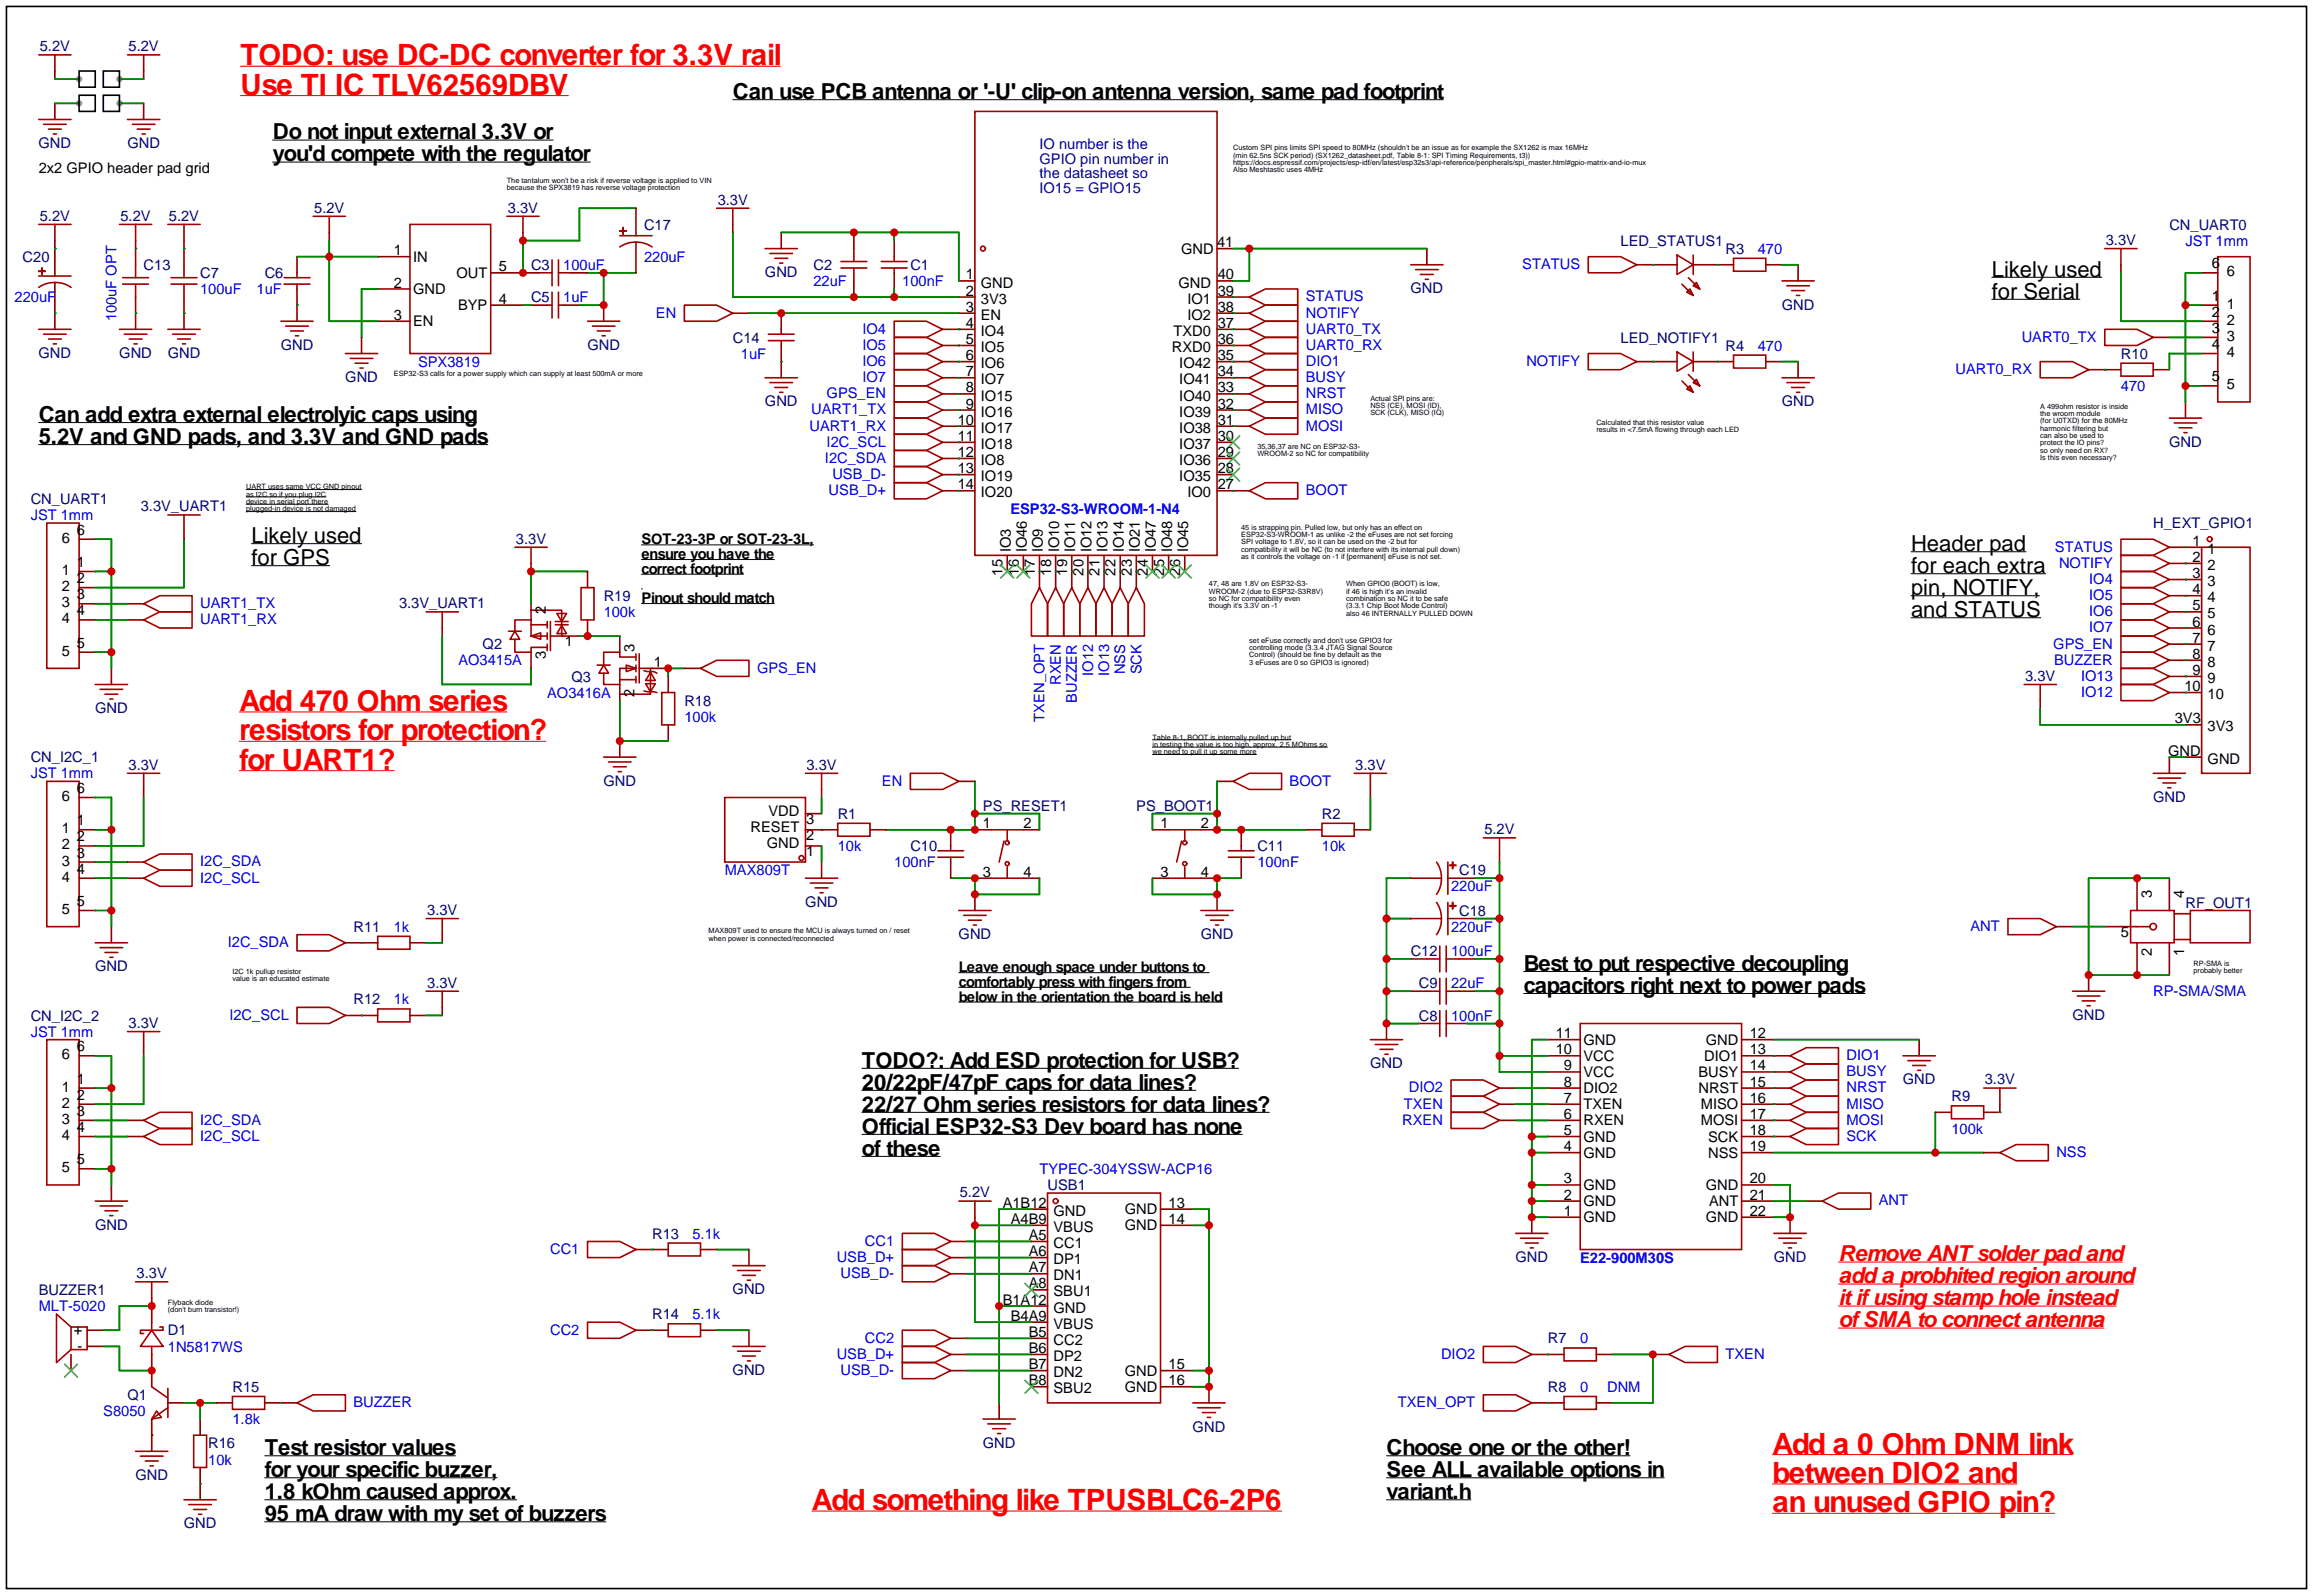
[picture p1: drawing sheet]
<svg xmlns="http://www.w3.org/2000/svg" width="364mm" height="251mm" viewBox="0 0 364 251" stroke-linecap="round" stroke-linejoin="round" font-family="sans-serif">
<defs><g id="words">
<g font-size="4.6" fill="#f00">
<text x="37.8" y="10.3">TODO: use DC-DC converter for 3.3V rail</text>
<text x="37.8" y="14.9">Use TI IC TLV62569DBV</text>
<text x="37.7" y="111.9">Add 470 Ohm series</text>
<text x="37.7" y="116.5">resistors for protection?</text>
<text x="37.7" y="121.1">for UART1?</text>
<text x="278.9" y="228.7">Add a 0 Ohm DNM link</text>
<text x="278.9" y="233.3">between DIO2 and</text>
<text x="127.8" y="237.6">Add something like TPUSBLC6-2P6</text>
<text x="278.9" y="237.9">an unused GPIO pin?</text>
</g>
<g font-size="3.5">
<text x="115.3" y="15.6">Can use PCB antenna or '-U' clip-on antenna version, same pad footprint</text>
<text x="42.9" y="21.9">Do not input external 3.3V or</text>
<text x="42.9" y="25.4">you'd compete with the regulator</text>
<text x="313.4" y="43.5">Likely used</text>
<text x="313.4" y="47">for Serial</text>
<text x="6.1" y="66.4">Can add extra external electrolyic caps using</text>
<text x="6.1" y="69.8">5.2V and GND pads, and 3.3V and GND pads</text>
<text x="39.6" y="85.4">Likely used</text>
<text x="39.6" y="88.9">for GPS</text>
<text x="300.7" y="86.7">Header pad</text>
<text x="300.7" y="90.1">for each extra</text>
<text x="300.7" y="93.6">pin, NOTIFY,</text>
<text x="300.7" y="97.1">and STATUS</text>
<text x="239.8" y="152.7">Best to put respective decoupling</text>
<text x="239.8" y="156.2">capacitors right next to power pads</text>
<text x="135.6" y="168">TODO?: Add ESD protection for USB?</text>
<text x="135.6" y="171.4">20/22pF/47pF caps for data lines?</text>
<text x="135.6" y="174.9">22/27 Ohm series resistors for data lines?</text>
<text x="135.6" y="178.4">Official ESP32-S3 Dev board has none</text>
<text x="135.6" y="181.8">of these</text>
<text x="41.7" y="228.9">Test resistor values</text>
<text x="41.7" y="232.4">for your specific buzzer,</text>
<text x="218.2" y="228.9">Choose one or the other!</text>
<text x="218.2" y="232.4">See ALL available options in</text>
<text x="41.7" y="235.9">1.8 kOhm caused approx.</text>
<text x="41.7" y="239.3">95 mA draw with my set of buzzers</text>
<text x="218.2" y="235.9">variant.h</text>
</g>
<g font-size="3.5" fill="#f00">
<text x="289.3" y="198.4">Remove ANT solder pad and</text>
<text x="289.3" y="201.9">add a probhited region around</text>
<text x="289.3" y="205.4">it if using stamp hole instead</text>
<text x="289.3" y="208.8">of SMA to connect antenna</text>
</g>
<g font-size="2.3" fill="#000080">
<text x="6.3" y="8.1">5.2V</text>
<text x="20.2" y="8.1">5.2V</text>
<text x="6.1" y="23.3">GND</text>
<text x="20" y="23.3">GND</text>
<text x="6.3" y="34.7">5.2V</text>
<text x="19" y="34.7">5.2V</text>
<text x="26.6" y="34.7">5.2V</text>
<text x="49.4" y="33.5">5.2V</text>
<text x="79.9" y="33.5">3.3V</text>
<text x="112.9" y="32.2">3.3V</text>
<text x="3.6" y="41.2">C20</text>
<text x="101.3" y="36.1">C17</text>
<text x="255" y="38.7">LED_STATUS1</text>
<text x="271.5" y="39.9">R3</text>
<text x="331.4" y="38.5">3.3V</text>
<text x="341.4" y="36.1">CN_UART0</text>
<text x="22.6" y="42.5">C13</text>
<text x="31.5" y="43.7">C7</text>
<text x="41.7" y="43.7">C6</text>
<text x="83.6" y="47.5">C5</text>
<text x="83.6" y="42.5">C3</text>
<text x="120.4" y="43.6">GND</text>
<text x="128" y="42.5">C2</text>
<text x="143.3" y="42.5">C1</text>
<text x="222" y="46.2">GND</text>
<text x="115.3" y="53.9">C14</text>
<text x="255" y="53.9">LED_NOTIFY1</text>
<text x="280.4" y="48.7">GND</text>
<text x="6.1" y="56.3">GND</text>
<text x="18.8" y="56.3">GND</text>
<text x="26.4" y="56.3">GND</text>
<text x="44.2" y="55">GND</text>
<text x="92.4" y="55">GND</text>
<text x="271.5" y="55.2">R4</text>
<text x="333.8" y="56.4">R10</text>
<text x="54.3" y="60.1">GND</text>
<text x="120.4" y="63.9">GND</text>
<text x="280.4" y="63.9">GND</text>
<text x="341.4" y="70.3">GND</text>
<text x="4.8" y="79.3">CN_UART1</text>
<text x="22.2" y="80.4">3.3V_UART1</text>
<text x="338.8" y="83.1">H_EXT_GPIO1</text>
<text x="81.2" y="85.5">3.3V</text>
<text x="62.8" y="95.7">3.3V_UART1</text>
<text x="95" y="94.5">R19</text>
<text x="75.9" y="102.2">Q2</text>
<text x="89.9" y="107.2">Q3</text>
<text x="318.7" y="107.1">3.3V</text>
<text x="15" y="112.2">GND</text>
<text x="107.7" y="111">R18</text>
<text x="4.8" y="119.9">CN_I2C_1</text>
<text x="20.2" y="121.1">3.3V</text>
<text x="95" y="123.6">GND</text>
<text x="126.9" y="121.1">3.3V</text>
<text x="213.3" y="121.1">3.3V</text>
<text x="131.8" y="128.8">R1</text>
<text x="154.7" y="127.6">PS_RESET1</text>
<text x="178.8" y="127.6">PS_BOOT1</text>
<text x="208" y="128.8">R2</text>
<text x="233.6" y="131.2">5.2V</text>
<text x="338.8" y="126.2">GND</text>
<text x="143.3" y="133.9">C10</text>
<text x="197.9" y="133.9">C11</text>
<text x="229.6" y="137.7">C19</text>
<text x="67.2" y="143.9">3.3V</text>
<text x="126.7" y="142.7">GND</text>
<text x="343.9" y="142.8">RF_OUT1</text>
<text x="55.6" y="146.6">R11</text>
<text x="150.9" y="147.8">GND</text>
<text x="189" y="147.8">GND</text>
<text x="229.6" y="144.1">C18</text>
<text x="15" y="152.8">GND</text>
<text x="67.2" y="155.4">3.3V</text>
<text x="222" y="150.4">C12</text>
<text x="223.3" y="155.5">C9</text>
<text x="4.8" y="160.6">CN_I2C_2</text>
<text x="20.2" y="161.7">3.3V</text>
<text x="55.6" y="158">R12</text>
<text x="223.3" y="160.6">C8</text>
<text x="326.1" y="160.5">GND</text>
<text x="215.6" y="168.1">GND</text>
<text x="299.4" y="170.6">GND</text>
<text x="307.1" y="173.3">R9</text>
<text x="312.3" y="170.6">3.3V</text>
<text x="151" y="188.4">5.2V</text>
<text x="164.8" y="187.2">USB1</text>
<text x="15" y="193.5">GND</text>
<text x="102.6" y="194.9">R13</text>
<text x="6.1" y="203.8">BUZZER1</text>
<text x="21.5" y="201.1">3.3V</text>
<text x="115.3" y="203.6">GND</text>
<text x="238.5" y="198.6">GND</text>
<text x="279.1" y="198.6">GND</text>
<text x="102.6" y="207.6">R14</text>
<text x="26.4" y="210.1">D1</text>
<text x="243.6" y="211.4">R7</text>
<text x="20.1" y="220.3">Q1</text>
<text x="36.6" y="219">R15</text>
<text x="115.3" y="216.3">GND</text>
<text x="243.6" y="219">R8</text>
<text x="32.8" y="227.9">R16</text>
<text x="154.7" y="227.8">GND</text>
<text x="187.7" y="225.2">GND</text>
<text x="21.3" y="232.8">GND</text>
<text x="28.9" y="240.5">GND</text>
</g>
<g font-size="2.3" fill="#009">
<text x="163.6" y="23.4">IO number is the</text>
<text x="163.6" y="25.7">GPIO pin number in</text>
<text x="163.6" y="28">the datasheet so</text>
<text x="163.6" y="30.3">IO15 = GPIO15</text>
</g>
<g font-size="2.3">
<text x="6.1" y="27.2">2x2 GPIO header pad grid</text>
<text x="62" y="40.2">1</text>
<text x="65" y="41.2">IN</text>
<text x="185.9" y="39.9">GND</text>
<text x="191.5" y="38.9">41</text>
<text x="62" y="45.2">2</text>
<text x="65" y="46.3">GND</text>
<text x="71.8" y="43.7">OUT</text>
<text x="78.5" y="47.8">4</text>
<text x="78.5" y="42.7">5</text>
<text x="152" y="46.5">2</text>
<text x="152" y="44">1</text>
<text x="154.4" y="47.8">3V3</text>
<text x="154.4" y="45.2">GND</text>
<text x="185.4" y="45.2">GND</text>
<text x="186.9" y="47.8">IO1</text>
<text x="191.6" y="44">40</text>
<text x="191.6" y="46.5">39</text>
<text x="348.1" y="47.3">1</text>
<text x="348.1" y="42.2">6</text>
<text x="350.4" y="43.5">6</text>
<text x="62" y="50.3">3</text>
<text x="65" y="51.3">EN</text>
<text x="72.1" y="48.8">BYP</text>
<text x="152" y="51.6">4</text>
<text x="152" y="49">3</text>
<text x="154.4" y="52.9">IO4</text>
<text x="154.4" y="50.3">EN</text>
<text x="184.7" y="52.9">TXD0</text>
<text x="186.9" y="50.3">IO2</text>
<text x="191.6" y="49">38</text>
<text x="191.6" y="51.6">37</text>
<text x="348.1" y="49.8">2</text>
<text x="348.1" y="52.4">3</text>
<text x="350.4" y="48.6">1</text>
<text x="350.4" y="51.1">2</text>
<text x="350.4" y="53.6">3</text>
<text x="152" y="59.2">7</text>
<text x="152" y="56.7">6</text>
<text x="152" y="54.1">5</text>
<text x="154.4" y="57.9">IO6</text>
<text x="154.4" y="55.4">IO5</text>
<text x="184.4" y="55.4">RXD0</text>
<text x="185.6" y="57.9">IO42</text>
<text x="191.6" y="54.1">36</text>
<text x="191.6" y="56.7">35</text>
<text x="191.6" y="59.2">34</text>
<text x="348.1" y="54.9">4</text>
<text x="348.1" y="60">5</text>
<text x="350.4" y="56.2">4</text>
<text x="152" y="64.3">9</text>
<text x="152" y="61.7">8</text>
<text x="154.4" y="65.6">IO16</text>
<text x="154.4" y="63">IO15</text>
<text x="154.4" y="60.5">IO7</text>
<text x="185.6" y="60.5">IO41</text>
<text x="185.6" y="63">IO40</text>
<text x="185.6" y="65.6">IO39</text>
<text x="191.6" y="61.7">33</text>
<text x="191.6" y="64.3">32</text>
<text x="350.4" y="61.3">5</text>
<text x="150.7" y="71.9">12</text>
<text x="150.7" y="69.4">11</text>
<text x="150.7" y="66.8">10</text>
<text x="154.4" y="70.6">IO18</text>
<text x="154.4" y="68.1">IO17</text>
<text x="185.6" y="68.1">IO38</text>
<text x="185.6" y="70.6">IO37</text>
<text x="191.6" y="66.8">31</text>
<text x="191.6" y="69.4">30</text>
<text x="191.6" y="71.9">29</text>
<text x="150.7" y="77">14</text>
<text x="150.7" y="74.4">13</text>
<text x="154.4" y="75.7">IO19</text>
<text x="154.4" y="73.2">IO8</text>
<text x="185.6" y="73.2">IO36</text>
<text x="185.6" y="75.7">IO35</text>
<text x="191.6" y="74.4">28</text>
<text x="191.6" y="77">27</text>
<text x="154.4" y="78.3">IO20</text>
<text x="186.9" y="78.3">IO0</text>
<text x="9.7" y="85.4">6</text>
<text x="12.1" y="89.2">1</text>
<text x="12.1" y="84.1">6</text>
<text x="100.9" y="85.6">SOT-23-3P or SOT-23-3L,</text>
<text x="100.9" y="88">ensure you have the</text>
<text x="159" y="86.9" transform="rotate(-90 159 86.9)">IO3</text>
<text x="161.6" y="86.9" transform="rotate(-90 161.6 86.9)">IO46</text>
<text x="164.1" y="86.9" transform="rotate(-90 164.1 86.9)">IO9</text>
<text x="166.7" y="86.9" transform="rotate(-90 166.7 86.9)">IO10</text>
<text x="169.2" y="86.9" transform="rotate(-90 169.2 86.9)">IO11</text>
<text x="171.7" y="86.9" transform="rotate(-90 171.7 86.9)">IO12</text>
<text x="174.3" y="86.9" transform="rotate(-90 174.3 86.9)">IO13</text>
<text x="176.8" y="86.9" transform="rotate(-90 176.8 86.9)">IO14</text>
<text x="179.4" y="86.9" transform="rotate(-90 179.4 86.9)">IO21</text>
<text x="181.9" y="86.9" transform="rotate(-90 181.9 86.9)">IO47</text>
<text x="184.4" y="86.9" transform="rotate(-90 184.4 86.9)">IO48</text>
<text x="187" y="86.9" transform="rotate(-90 187 86.9)">IO45</text>
<text x="345" y="85.9">1</text>
<text x="345" y="88.4">2</text>
<text x="347.4" y="87.1">1</text>
<text x="347.4" y="89.7">2</text>
<text x="9.7" y="90.5">1</text>
<text x="9.7" y="93">2</text>
<text x="9.7" y="95.5">3</text>
<text x="12.1" y="91.7">2</text>
<text x="12.1" y="94.3">3</text>
<text x="100.9" y="90.3">correct footprint</text>
<text x="100.9" y="94.9">Pinout should match</text>
<text x="157.8" y="90.6" transform="rotate(-90 157.8 90.6)">15</text>
<text x="160.3" y="90.6" transform="rotate(-90 160.3 90.6)">16</text>
<text x="162.9" y="90.6" transform="rotate(-90 162.9 90.6)">17</text>
<text x="165.4" y="90.6" transform="rotate(-90 165.4 90.6)">18</text>
<text x="167.9" y="90.6" transform="rotate(-90 167.9 90.6)">19</text>
<text x="170.5" y="90.6" transform="rotate(-90 170.5 90.6)">20</text>
<text x="173" y="90.6" transform="rotate(-90 173 90.6)">21</text>
<text x="175.6" y="90.6" transform="rotate(-90 175.6 90.6)">22</text>
<text x="178.1" y="90.6" transform="rotate(-90 178.1 90.6)">23</text>
<text x="180.6" y="90.6" transform="rotate(-90 180.6 90.6)">24</text>
<text x="183.2" y="90.6" transform="rotate(-90 183.2 90.6)">25</text>
<text x="185.7" y="90.6" transform="rotate(-90 185.7 90.6)">26</text>
<text x="345" y="91">3</text>
<text x="345" y="93.5">4</text>
<text x="347.4" y="92.2">3</text>
<text x="347.4" y="94.8">4</text>
<text x="9.7" y="98.1">4</text>
<text x="12.1" y="96.8">4</text>
<text x="12.1" y="101.9">5</text>
<text x="85.9" y="96.6" transform="rotate(-90 85.9 96.6)">2</text>
<text x="88.9" y="101.7">1</text>
<text x="345" y="98.6">6</text>
<text x="345" y="101.1">7</text>
<text x="345" y="96">5</text>
<text x="347.4" y="99.8">6</text>
<text x="347.4" y="97.3">5</text>
<text x="9.7" y="103.2">5</text>
<text x="85.9" y="103.7" transform="rotate(-90 85.9 103.7)">3</text>
<text x="99.9" y="102.6" transform="rotate(-90 99.9 102.6)">3</text>
<text x="102.9" y="104.9">1</text>
<text x="345" y="103.7">8</text>
<text x="345" y="106.2">9</text>
<text x="347.4" y="102.4">7</text>
<text x="347.4" y="104.9">8</text>
<text x="347.4" y="107.5">9</text>
<text x="99.9" y="109.7" transform="rotate(-90 99.9 109.7)">2</text>
<text x="342.2" y="113.8">3V3</text>
<text x="343.8" y="108.7">10</text>
<text x="347.4" y="110">10</text>
<text x="341.2" y="118.9">GND</text>
<text x="347.4" y="115.1">3V3</text>
<text x="12.1" y="124.8">6</text>
<text x="347.4" y="120.2">GND</text>
<text x="9.7" y="131.1">1</text>
<text x="9.7" y="126">6</text>
<text x="12.1" y="129.8">1</text>
<text x="118.1" y="130.9">RESET</text>
<text x="120.9" y="128.4">VDD</text>
<text x="126.9" y="129.6">3</text>
<text x="154.7" y="130.3">1</text>
<text x="161" y="130.3">2</text>
<text x="182.6" y="130.3">1</text>
<text x="189" y="130.3">2</text>
<text x="9.7" y="133.6">2</text>
<text x="9.7" y="136.2">3</text>
<text x="12.1" y="132.4">2</text>
<text x="12.1" y="134.9">3</text>
<text x="12.1" y="137.5">4</text>
<text x="120.7" y="133.4">GND</text>
<text x="126.9" y="134.7">1</text>
<text x="126.9" y="132.2">2</text>
<text x="154.7" y="137.9">3</text>
<text x="161" y="137.9">4</text>
<text x="182.6" y="137.9">3</text>
<text x="189" y="137.9">4</text>
<text x="9.7" y="138.7">4</text>
<text x="9.7" y="143.8">5</text>
<text x="12.1" y="142.5">5</text>
<text x="338.6" y="141.3" transform="rotate(-90 338.6 141.3)">3</text>
<text x="343.7" y="141.3" transform="rotate(-90 343.7 141.3)">4</text>
<text x="333.7" y="147.4">5</text>
<text x="150.9" y="153">Leave enough space under buttons to</text>
<text x="150.9" y="155.3">comfortably press with fingers from</text>
<text x="338.6" y="150.4" transform="rotate(-90 338.6 150.4)">2</text>
<text x="343.7" y="150.4" transform="rotate(-90 343.7 150.4)">1</text>
<text x="150.9" y="157.6">below in the orientation the board is held</text>
<text x="9.7" y="166.7">6</text>
<text x="12.1" y="165.4">6</text>
<text x="244.8" y="165.9">10</text>
<text x="244.8" y="163.3">11</text>
<text x="249.2" y="166.9">VCC</text>
<text x="249.2" y="164.4">GND</text>
<text x="268.2" y="166.9">DIO1</text>
<text x="268.4" y="164.4">GND</text>
<text x="275.3" y="163.3">12</text>
<text x="275.3" y="165.9">13</text>
<text x="9.7" y="171.7">1</text>
<text x="12.1" y="170.5">1</text>
<text x="12.1" y="173">2</text>
<text x="246.1" y="173.5">7</text>
<text x="246.1" y="171">8</text>
<text x="246.1" y="168.4">9</text>
<text x="249.2" y="172">DIO2</text>
<text x="249.2" y="169.4">VCC</text>
<text x="267.3" y="169.4">BUSY</text>
<text x="267.3" y="172">NRST</text>
<text x="275.3" y="168.4">14</text>
<text x="275.3" y="171">15</text>
<text x="275.3" y="173.5">16</text>
<text x="9.7" y="174.3">2</text>
<text x="9.7" y="176.8">3</text>
<text x="9.7" y="179.4">4</text>
<text x="12.1" y="175.6">3</text>
<text x="12.1" y="178.1">4</text>
<text x="246.1" y="178.6">5</text>
<text x="246.1" y="176">6</text>
<text x="249.2" y="179.6">GND</text>
<text x="249.2" y="177.1">RXEN</text>
<text x="249.2" y="174.5">TXEN</text>
<text x="267.7" y="174.5">MISO</text>
<text x="267.7" y="177.1">MOSI</text>
<text x="268.8" y="179.6">SCK</text>
<text x="275.3" y="176">17</text>
<text x="275.3" y="178.6">18</text>
<text x="9.7" y="184.4">5</text>
<text x="12.1" y="183.2">5</text>
<text x="246.1" y="181.1">4</text>
<text x="249.2" y="182.1">GND</text>
<text x="268.8" y="182.1">NSS</text>
<text x="275.3" y="181.1">19</text>
<text x="157.8" y="190">A1B12</text>
<text x="165.8" y="191.3">GND</text>
<text x="177" y="191">GND</text>
<text x="183.9" y="190">13</text>
<text x="246.1" y="191.3">1</text>
<text x="246.1" y="188.7">2</text>
<text x="246.1" y="186.2">3</text>
<text x="249.2" y="189.8">GND</text>
<text x="249.2" y="187.2">GND</text>
<text x="268.4" y="187.2">GND</text>
<text x="268.9" y="189.8">ANT</text>
<text x="275.3" y="186.2">20</text>
<text x="275.3" y="188.7">21</text>
<text x="275.3" y="191.3">22</text>
<text x="159.1" y="192.6">A4B9</text>
<text x="161.9" y="197.6">A6</text>
<text x="161.9" y="195.1">A5</text>
<text x="165.8" y="196.4">CC1</text>
<text x="165.8" y="193.8">VBUS</text>
<text x="177" y="193.6">GND</text>
<text x="183.9" y="192.6">14</text>
<text x="249.2" y="192.3">GND</text>
<text x="268.4" y="192.3">GND</text>
<text x="161.9" y="202.7">A8</text>
<text x="161.9" y="200.2">A7</text>
<text x="165.8" y="204">SBU1</text>
<text x="165.8" y="201.4">DN1</text>
<text x="165.8" y="198.9">DP1</text>
<text x="157.8" y="205.3">B1A12</text>
<text x="159.1" y="207.8">B4A9</text>
<text x="165.8" y="209.1">VBUS</text>
<text x="165.8" y="206.5">GND</text>
<text x="11.6" y="210.1">+</text>
<text x="12.2" y="212.6">-</text>
<text x="161.9" y="215.4">B7</text>
<text x="161.9" y="212.9">B6</text>
<text x="161.9" y="210.3">B5</text>
<text x="165.8" y="214.1">DP2</text>
<text x="165.8" y="211.6">CC2</text>
<text x="183.9" y="215.4">15</text>
<text x="161.9" y="218">B8</text>
<text x="165.8" y="219.2">SBU2</text>
<text x="165.8" y="216.7">DN2</text>
<text x="177" y="219">GND</text>
<text x="177" y="216.4">GND</text>
<text x="183.9" y="218">16</text>
</g>
<g font-size="2.3" fill="#00f">
<text x="101.3" y="41.2">220uF</text>
<text x="276.6" y="39.9">470</text>
<text x="343.9" y="38.7">JST 1mm</text>
<text x="2.3" y="47.5">220uF</text>
<text x="31.5" y="46.3">100uF</text>
<text x="40.4" y="46.3">1uF</text>
<text x="88.6" y="47.5">1uF</text>
<text x="88.6" y="42.5">100uF</text>
<text x="128" y="45">22uF</text>
<text x="142" y="45">100nF</text>
<text x="205.5" y="47.4">STATUS</text>
<text x="239.6" y="42.3">STATUS</text>
<text x="18.3" y="50.5" transform="rotate(-90 18.3 50.5)">100uF OPT</text>
<text x="103.2" y="50">EN</text>
<text x="135.7" y="52.5">IO4</text>
<text x="205.5" y="52.5">UART0_TX</text>
<text x="205.5" y="50">NOTIFY</text>
<text x="318.1" y="53.8">UART0_TX</text>
<text x="65.8" y="57.7">SPX3819</text>
<text x="116.6" y="56.4">1uF</text>
<text x="135.7" y="55">IO5</text>
<text x="135.7" y="57.6">IO6</text>
<text x="205.5" y="57.6">DIO1</text>
<text x="205.5" y="55">UART0_RX</text>
<text x="240.2" y="57.6">NOTIFY</text>
<text x="276.6" y="55.2">470</text>
<text x="307.7" y="58.9">UART0_RX</text>
<text x="127.6" y="65.2">UART1_TX</text>
<text x="130.1" y="62.7">GPS_EN</text>
<text x="135.7" y="60.1">IO7</text>
<text x="205.5" y="62.7">NRST</text>
<text x="205.5" y="65.2">MISO</text>
<text x="205.5" y="60.1">BUSY</text>
<text x="333.8" y="61.5">470</text>
<text x="127.4" y="67.7">UART1_RX</text>
<text x="130.1" y="70.3">I2C_SCL</text>
<text x="205.5" y="67.7">MOSI</text>
<text x="129.8" y="72.8">I2C_SDA</text>
<text x="130.4" y="77.9">USB_D+</text>
<text x="131" y="75.4">USB_D-</text>
<text x="205.5" y="77.9">BOOT</text>
<text x="4.8" y="81.8">JST 1mm</text>
<text x="159" y="80.8">ESP32-S3-WROOM-1-N4</text>
<text x="323.4" y="86.8">STATUS</text>
<text x="324" y="89.3">NOTIFY</text>
<text x="31.5" y="95.7">UART1_TX</text>
<text x="328.8" y="91.9">IO4</text>
<text x="328.8" y="94.4">IO5</text>
<text x="31.5" y="98.2">UART1_RX</text>
<text x="95" y="97.1">100k</text>
<text x="328.8" y="97">IO6</text>
<text x="328.8" y="99.5">IO7</text>
<text x="72.1" y="104.7">AO3415A</text>
<text x="119.1" y="105.8">GPS_EN</text>
<text x="166.9" y="107.8" transform="rotate(-90 166.9 107.8)">RXEN</text>
<text x="172" y="106.4" transform="rotate(-90 172 106.4)">IO12</text>
<text x="174.5" y="106.4" transform="rotate(-90 174.5 106.4)">IO13</text>
<text x="177.1" y="106.1" transform="rotate(-90 177.1 106.1)">NSS</text>
<text x="179.6" y="106.1" transform="rotate(-90 179.6 106.1)">SCK</text>
<text x="323.1" y="102">GPS_EN</text>
<text x="323.3" y="104.6">BUZZER</text>
<text x="327.5" y="107.1">IO13</text>
<text x="86.1" y="109.8">AO3416A</text>
<text x="107.7" y="113.6">100k</text>
<text x="164.4" y="113.5" transform="rotate(-90 164.4 113.5)">TXEN_OPT</text>
<text x="169.5" y="110.6" transform="rotate(-90 169.5 110.6)">BUZZER</text>
<text x="327.5" y="109.7">IO12</text>
<text x="4.8" y="122.5">JST 1mm</text>
<text x="138.8" y="123.6">EN</text>
<text x="202.9" y="123.6">BOOT</text>
<text x="31.5" y="136.3">I2C_SDA</text>
<text x="114" y="137.7">MAX809T</text>
<text x="131.8" y="133.9">10k</text>
<text x="140.7" y="136.4">100nF</text>
<text x="197.9" y="136.4">100nF</text>
<text x="208" y="133.9">10k</text>
<text x="31.5" y="138.9">I2C_SCL</text>
<text x="228.3" y="140.3">220uF</text>
<text x="35.8" y="149">I2C_SDA</text>
<text x="62" y="146.6">1k</text>
<text x="228.3" y="146.6">220uF</text>
<text x="310.1" y="146.5">ANT</text>
<text x="228.3" y="155.5">22uF</text>
<text x="228.3" y="150.4">100uF</text>
<text x="36.1" y="160.5">I2C_SCL</text>
<text x="62" y="158">1k</text>
<text x="228.3" y="160.6">100nF</text>
<text x="338.8" y="156.8">RP-SMA/SMA</text>
<text x="4.8" y="163.1">JST 1mm</text>
<text x="290.6" y="166.8">DIO1</text>
<text x="221.7" y="171.9">DIO2</text>
<text x="290.6" y="171.9">NRST</text>
<text x="290.6" y="169.3">BUSY</text>
<text x="31.5" y="177">I2C_SDA</text>
<text x="31.5" y="179.5">I2C_SCL</text>
<text x="220.7" y="177">RXEN</text>
<text x="220.9" y="174.4">TXEN</text>
<text x="290.6" y="179.5">SCK</text>
<text x="290.6" y="177">MOSI</text>
<text x="290.6" y="174.4">MISO</text>
<text x="307.1" y="178.4">100k</text>
<text x="163.6" y="184.7">TYPEC-304YSSW-ACP16</text>
<text x="323.6" y="182">NSS</text>
<text x="295.7" y="189.7">ANT</text>
<text x="86.6" y="197.3">CC1</text>
<text x="109" y="194.9">5.1k</text>
<text x="136.1" y="196">CC1</text>
<text x="131.7" y="198.6">USB_D+</text>
<text x="132.2" y="201.1">USB_D-</text>
<text x="248.7" y="198.7">E22-900M30S</text>
<text x="6.1" y="206.3">MLT-5020</text>
<text x="86.6" y="210">CC2</text>
<text x="109" y="207.6">5.1k</text>
<text x="26.4" y="212.6">1N5817WS</text>
<text x="131.7" y="213.8">USB_D+</text>
<text x="136.1" y="211.3">CC2</text>
<text x="226.8" y="213.8">DIO2</text>
<text x="248.7" y="211.4">0</text>
<text x="271.5" y="213.8">TXEN</text>
<text x="55.6" y="221.4">BUZZER</text>
<text x="132.2" y="216.3">USB_D-</text>
<text x="220" y="221.4">TXEN_OPT</text>
<text x="248.7" y="219">0</text>
<text x="252.9" y="219">DNM</text>
<text x="16.3" y="222.8">S8050</text>
<text x="36.6" y="224.1">1.8k</text>
<text x="32.8" y="230.4">10k</text>
</g>
<g font-size="1.2">
<text x="194.1" y="23.6">Custom SPI pins limits SPI speed to 80MHz (shouldn't be an issue as for example the SX1262 is max 16MHz</text>
<text x="79.8" y="28.7">The tantalum won't be a risk if reverse voltage is applied to VIN</text>
<text x="79.8" y="29.9">because the SPX3819 has reverse voltage protection</text>
<text x="194.1" y="24.8">(min 62.5ns SCK period) (SX1262_datasheet.pdf, Table 8-1: SPI Timing Requirements, t3))</text>
<text x="194.1" y="26">https://docs.espressif.com/projects/esp-idf/en/latest/esp32s3/api-reference/peripherals/spi_master.html#gpio-matrix-and-io-mux</text>
<text x="194.1" y="27.1">Also Meshtastic uses 4MHz</text>
<text x="62" y="59.2">ESP32-S3 calls for a power supply which can supply at least 500mA or more</text>
<text x="215.6" y="63">Actual SPI pins are:</text>
<text x="215.6" y="64.2">NSS (CE), MOSI (ID),</text>
<text x="215.6" y="65.3">SCK (CLK), MISO (IQ)</text>
<text x="321.1" y="64.3">A 499ohm resistor is inside</text>
<text x="321.1" y="65.4">the wroom module</text>
<text x="197.9" y="70.6">35,36,37 are NC on ESP32-S3-</text>
<text x="197.9" y="71.8">WROOM-2 so NC for compatibility</text>
<text x="251.2" y="66.8">Calculated that this resistor value</text>
<text x="251.2" y="68">results in &lt;7.5mA flowing through each LED</text>
<text x="321.1" y="66.6">(for U0TXD) for the 80MHz</text>
<text x="321.1" y="67.7">harmonic filtering but</text>
<text x="321.1" y="68.9">can also be used to</text>
<text x="321.1" y="70.1">protect the IO pins?</text>
<text x="321.1" y="71.2">so only need on RX?</text>
<text x="38.7" y="77">UART uses same VCC GND pinout</text>
<text x="321.1" y="72.4">Is this even necessary?</text>
<text x="38.7" y="78.1">as I2C so if you plug I2C</text>
<text x="38.7" y="79.3">device in serial port there</text>
<text x="38.7" y="80.4">plugged-in device is not damaged</text>
<text x="195.3" y="83.3">45 is strapping pin. Pulled low, but only has an effect on</text>
<text x="195.3" y="84.5">ESP32-S3-WROOM-1 as unlike -2 the eFuses are not set forcing</text>
<text x="195.3" y="85.6">SPI voltage to 1.8V, so it can be used on the -2 but for</text>
<text x="195.3" y="86.8">compatibility it will be NC (to not interfere with its internal pull down)</text>
<text x="195.3" y="88">as it controls the voltage on -1 if [permanent] eFuse is not set.</text>
<text x="190.2" y="92.2">47, 48 are 1.8V on ESP32-S3-</text>
<text x="190.2" y="93.4">WROOM-2 (due to ESP32-S3R8V)</text>
<text x="190.2" y="94.5">so NC for compatibility even</text>
<text x="190.2" y="95.7">though it's 3.3V on -1</text>
<text x="211.8" y="92.2">When GPIO0 (BOOT) is low,</text>
<text x="211.8" y="93.4">if 46 is high it's an invalid</text>
<text x="211.8" y="94.5">combination so NC it to be safe</text>
<text x="211.8" y="95.7">(3.3.1 Chip Boot Mode Control)</text>
<text x="196.6" y="101.1">set eFuse correctly and don't use GPIO3 for</text>
<text x="211.8" y="96.8">also 46 INTERNALLY PULLED DOWN</text>
<text x="196.6" y="102.3">controlling mode (3.3.4 JTAG Signal Source</text>
<text x="196.6" y="103.4">Control) (should be fine by default as the</text>
<text x="196.6" y="104.6">3 eFuses are 0 so GPIO3 is ignored)</text>
<text x="181.4" y="116.4">Table 8-1, BOOT is internally pulled up but</text>
<text x="181.4" y="117.5">in testing the value is too high, approx. 2.5 MOhms so</text>
<text x="181.4" y="118.7">we need to pull it up some more</text>
<text x="111.5" y="146.8">MAX809T used to ensure the MCU is always turned on / reset</text>
<text x="111.5" y="148">when power is connected/reconnected</text>
<text x="36.6" y="153.2">I2C 1k pullup resistor</text>
<text x="36.6" y="154.3">value is an educated estimate</text>
<text x="345.2" y="151.9">RP-SMA is</text>
<text x="345.2" y="153.1">probably better</text>
<text x="26.4" y="205.3">Flyback diode</text>
<text x="26.4" y="206.4">(don't burn transistor!)</text>
</g>
</g></defs>
<g fill="#999">
<circle cx="12.4" cy="16.3" r=".51"/>
<circle cx="12.4" cy="12.4" r=".51"/>
<circle cx="18.8" cy="12.4" r=".51"/>
<circle cx="18.8" cy="16.3" r=".51"/>
</g>
<g fill="none" stroke="#a10000" stroke-width=".25">
<path d="M6.1 18.8h5.1M6.1 8.6h5.1M6.9 19.6h3.5M8.6 8.6v2.6M20.1 18.8h5M20.1 8.6h5M20.8 19.6h3.6M22.6 8.6v2.6M153.4 17.5h38.1v69.9h-38.1zM6.1 35.3h5.1M7.6 20.3h2.1M8.4 21.1h.5"/>
<path d="M8.6 35.3v2.5M18.8 35.3h5.1M21.3 35.3v2.5M21.6 20.3h2M22.4 21.1h.5M26.4 35.3h5.1M29 35.3v2.5M49.3 34h5.1M51.8 34v2.6M64.5 35.3h12.7v20.3h-12.7zM79.8 34h5M82.3 34v2.6"/>
<path d="M97.5 36.3h1.1zM97.5 38.9a4.6 4.6 0 0 1 5.1 0M97.5 37.1h5.1M98 35.8l.1 1zM112.8 32.8h5.1M115.3 32.8v2.5M120.4 39.1h5.1M121.2 39.9h3.5M134.4 39.1v2M331.2 39.1h5.1M333.8 39.1v2.6M6.1 42.7h1z"/>
<path d="M6.1 45.2a4.6 4.6 0 0 1 5.1 0M6.1 51.8h5.1M6.1 43.4h5.1M6.6 42.2v1zM6.9 52.6h3.5M7.6 53.3h2.1M8.4 54.1h.5M18.8 51.8h5.1M19.3 43.7h4.1M19.3 44.7h4.1M19.6 52.6h3.5M20.3 53.3h2.1"/>
<path d="M21.1 54.1h.5M21.3 41.7v2M21.3 44.7v2M26.4 51.8h5.1M26.9 43.7h4.1M26.9 44.7h4.1M27.2 52.6h3.5M27.9 53.3h2.1M28.7 54.1h.5M29 41.7v2M29 44.7v2M44.2 50.5h5.1"/>
<path d="M44.7 43.7h4.1M44.7 44.7h4.1M45 51.3h3.5M45.7 52.1h2.1M46.5 52.8h.5M46.7 42.9v.8M46.7 44.7v.8M54.4 55.6h5M55.1 56.4h3.6M55.9 57.2h2M56.6 57.9h.5M84.8 42.9h2.1"/>
<path d="M86.1 48h.8M86.9 40.9v4.1M86.9 46v4M87.9 40.9v4.1M87.9 46v4M87.9 48h.7M87.9 42.9h2M92.5 50.5h5M93.2 51.3h3.6M94 52.1h2M94.7 52.8h.5M107.7 48h5.1l2.5 1.3-2.5 1.2h-5.1z"/>
<path d="M120.4 59.4h5.1M120.9 53.6h4.1M120.9 52.6h4.1M121.9 40.6h2.1M122.7 41.4h.5M122.9 51.8v.8M122.9 53.6v.8M132.3 42.2h4.1M132.3 41.1h4.1M134.4 42.2v2M138.7 42.2h4M138.7 41.1h4"/>
<path d="M140.7 53.1h5.1l2.5 1.3-2.5 1.2h-5.1zM140.7 55.6h5.1l2.5 1.3-2.5 1.3h-5.1zM140.7 58.2h5.1l2.5 1.2-2.5 1.3h-5.1zM140.7 50.5h5.1l2.5 1.3-2.5 1.3h-5.1zM140.7 40.4v.7M140.7 42.2v.7M196.6 59.4l2.5-1.2h5.1v2.5h-5.1zM196.6 56.9l2.5-1.3h5.1v2.6h-5.1zM196.6 54.4l2.5-1.3h5.1v2.5h-5.1zM196.6 51.8l2.5-1.3h5.1v2.6h-5.1zM196.6 46.7l2.5-1.2h5.1v2.5h-5.1zM196.6 49.3l2.5-1.3h5.1v2.5h-5.1z"/>
<path d="M222 41.7h5.1M222.8 42.4h3.5M223.5 43.2h2.1M224.3 43.9h.5M249.9 40.4h5.1l2.6 1.3-2.6 1.2h-5.1zM249.9 55.6h5.1l2.6 1.3-2.6 1.3h-5.1zM263.9 40.1l2.5 1.6-2.5 1.5zM263.9 55.4l2.5 1.5-2.5 1.5zM264.7 44.7l1.7 1.8M264.7 59.9l1.7 1.8M265.4 46l.5-.5 .5 1zM265.7 43.7l1.8 1.8"/>
<path d="M265.7 58.9l1.8 1.8M266.4 40.1v3.1M266.4 55.4v3M267 44.4l.5 1.1-1.1-.5zM267 59.7l.5 1-1.1-.5zM272.8 40.6h5.1v2.1h-5.1zM272.8 55.9h5.1v2h-5.1zM280.4 59.4h5.1M280.4 44.2h5.1M281.2 45h3.5M281.9 45.7h2.1M282.7 46.5h.5"/>
<path d="M321.1 56.9h5l2.6 1.3-2.6 1.2h-5zM331.2 51.8h5.1l2.5 1.3-2.5 1.3h-5.1zM333.8 57.2h5v2h-5zM349 40.4h5.1v22.8h-5.1zM121.2 60.2h3.5M121.9 61h2.1M122.7 61.7h.5M140.7 68.3h5.1l2.5 1.3-2.5 1.3h-5.1zM140.7 70.9h5.1l2.5 1.2-2.5 1.3h-5.1zM140.7 73.4h5.1l2.5 1.3-2.5 1.2h-5.1zM140.7 75.9h5.1l2.5 1.3-2.5 1.3h-5.1zM140.7 63.2h5.1l2.5 1.3-2.5 1.3h-5.1z"/>
<path d="M140.7 65.8h5.1l2.5 1.3-2.5 1.2h-5.1zM140.7 60.7h5.1l2.5 1.3-2.5 1.2h-5.1zM196.6 77.2l2.5-1.3h5.1v2.6h-5.1zM196.6 67.1l2.5-1.3h5.1v2.5h-5.1zM196.6 62l2.5-1.3h5.1v2.5h-5.1zM196.6 64.5l2.5-1.3h5.1v2.6h-5.1zM265.4 61.2l.5-.5 .5 1zM281.2 60.2h3.5M281.9 61h2.1M282.7 61.7h.5M341.4 65.8h5.1M342.1 66.5h3.6"/>
<path d="M342.9 67.3h2M343.7 68.1h.5M7.4 82.3h5v22.9h-5zM22.6 95l2.5-1.3h5.1v2.6h-5.1zM22.6 97.5l2.5-1.2h5.1v2.5h-5.1zM26.4 81h5.1M29 81v2.6M67.1 96.3h5M69.6 96.3v2.5M80 99.3h2M81 99.3l.8 1.3h-1.5zM81 99.3v-1.8h2.6v2.6h2.5"/>
<path d="M81 86.1h5.1M83.6 96h4.8v4.1M83.6 86.1v2.5M83.6 98.3h2.5M86.1 97.8v1M86.1 99.6v1M86.6 97.8v4.6M87.4 98.3h2M87.4 97.8h2M87.6 96.5h1.6l-.8 1.3zM88.4 98.4l.8 1.3h-1.6zM91.4 92.5h2.1v5h-2.1z"/>
<path d="M163.6 92.5l1.2 2.5v5.1h-2.5v-5.1zM166.1 92.5l1.3 2.5v5.1h-2.6v-5.1zM168.7 92.5l1.2 2.5v5.1h-2.5v-5.1zM171.2 92.5l1.3 2.5v5.1h-2.6v-5.1zM173.7 92.5l1.3 2.5v5.1h-2.5v-5.1zM176.3 92.5l1.2 2.5v5.1h-2.5v-5.1zM178.8 92.5l1.3 2.5v5.1h-2.6v-5.1zM333.8 89.9h5l2.6 1.3-2.6 1.3h-5zM333.8 92.5h5l2.6 1.2-2.6 1.3h-5zM333.8 95h5l2.6 1.3-2.6 1.2h-5zM333.8 97.5h5l2.6 1.3-2.6 1.3h-5zM333.8 84.8h5l2.6 1.3-2.6 1.3h-5z"/>
<path d="M333.8 87.4h5l2.6 1.2-2.6 1.3h-5zM346.5 86.1h7.6v35.6h-7.6zM15 107.7h5.1M15.7 108.5h3.6M16.5 109.2h2M17.3 110h.5M81 100.6v2h2.6v-.7h2.5M83.6 100.1l1.5-.5v1zM86.1 101.3v1.1M86.6 100.1h2M94 104.6h2M95 104.6l.8 1.3h-1.6z"/>
<path d="M95 119.1h5.1M95.8 119.9h3.5M97.5 106.9h2.6M98.6 104.6l1.5 .6-1.5 .5zM100.1 103.4h-2.6v-.8h-2.5v2M100.1 105.2h-2.6v2.5h-2.5v-1.8M100.1 102.9v1M100.1 104.6v1.1M100.1 106.4v1M100.6 102.9v4.5M100.6 105.2h2M101.3 105.5l.6 .2h1l.5 .2"/>
<path d="M101.3 108.7l2.1 .3M101.6 107.6h1.5l-.7 1.2zM102.4 105.8l.7 1.3h-1.5zM102.4 105.2v4h-4.9M104.1 109h2.1v5h-2.1zM110.2 105.2l2.6-1.3h5.1v2.5h-5.1zM318.5 107.7h5.1M321.1 107.7v2.5M333.8 102.6h5l2.6 1.3-2.6 1.3h-5zM333.8 100.1h5l2.6 1.2-2.6 1.3h-5zM333.8 107.7h5l2.6 1.3-2.6 1.2h-5zM333.8 105.2h5l2.6 1.2-2.6 1.3h-5z"/>
<path d="M7.4 122.9h5v22.9h-5zM20.1 121.7h5M22.6 138.2l2.5-1.3h5.1v2.5h-5.1zM22.6 135.6l2.5-1.2h5.1v2.5h-5.1zM22.6 121.7v2.5M96.5 120.6h2.1M97.3 121.4h.5M114 125.5h12.7v10.1h-12.7zM126.7 138.2h5.1M126.7 121.7h5.1M127.5 138.9h3.6M128.3 139.7h2"/>
<path d="M129.3 121.7v2.5M131.8 129.5h5.1v2.1h-5.1zM143.3 121.7h5l2.6 1.2-2.6 1.3h-5zM147.6 134.9h4M147.6 133.9h4M149.6 133.1v.8M149.6 134.9v.7M156 138.2h5M156 130.6h5M158 132.3l-.8 3.3M158.5 130.6v1.7M158.5 136.4v1.8"/>
<path d="M183.9 138.2h5.1M183.9 130.6h5.1M185.9 132.3l-.7 3.3M186.4 130.6v1.7M186.4 136.4v1.8M193.3 134.9h4.1M193.3 133.9h4.1M194.1 122.9l2.5-1.2h5.1v2.5h-5.1zM195.3 133.1v.8M195.3 134.9v.7M208 129.5h5.1v2.1h-5.1zM213.1 121.7h5.1"/>
<path d="M215.6 121.7v2.5M226.1 135.6a4.6 4.6 0 0 1 0 5.1M227.8 135.6v5.1M228.1 136.1l1 .1zM228.6 135.6v1.1zM233.4 131.8h5.1M236 131.8v2.6M338.8 121.7h5.1M339.6 122.4h3.6M340.4 123.2h2M341.1 124h.5M15 148.3h5.1"/>
<path d="M15.7 149.1h3.6M16.5 149.9h2M17.3 150.6h.5M46.7 147.1h5.1l2.6 1.2-2.6 1.3h-5.1zM46.7 158.5h5.1l2.6 1.3-2.6 1.2h-5.1zM59.4 147.3h5.1v2.1h-5.1zM59.4 158.8h5.1v2h-5.1zM67.1 156h5M67.1 144.5h5M69.6 144.5v2.6M69.6 156v2.5M129 140.5h.5"/>
<path d="M150.9 143.3h5.1M151.6 144h3.6M152.4 144.8h2M153.2 145.5h.5M189 143.3h5.1M189.7 144h3.6M190.5 144.8h2M191.3 145.5h.5M224.5 156h2.1M224.5 150.9h2.1M226.1 142a4.6 4.6 0 0 1 0 5.1M226.6 148.8v4.1"/>
<path d="M226.6 153.9v4.1M226.6 159v4.1M227.6 156h2M227.6 148.8v4.1M227.6 153.9v4.1M227.6 159v4.1M227.6 150.9h2M227.8 142v5.1M228.1 142.5h1zM228.6 142v1zM316 144.5h5.1l2.5 1.3-2.5 1.3h-5.1zM326.1 156h5.1"/>
<path d="M326.9 156.7h3.6M327.7 157.5h2M328.4 158.2h.5M335.3 143.3h6.8v5h-6.8zM336.3 145.8h2M342.1 147.8h2.6M342.1 143.8h2.6M344.7 143.3h9.4v5h-9.4zM7.4 163.6h5v22.8h-5zM20.1 162.3h5M22.6 176.3l2.5-1.3h5.1v2.5h-5.1zM22.6 178.8l2.5-1.3h5.1v2.6h-5.1z"/>
<path d="M22.6 162.3v2.5M215.6 163.6h5.1M216.4 164.3h3.6M217.2 165.1h2M217.9 165.9h.5M225.8 161h.8M227.6 161h.7M228.3 175h5.1l2.6 1.3-2.6 1.2h-5.1zM228.3 172.5h5.1l2.6 1.2-2.6 1.3h-5.1zM228.3 169.9h5.1l2.6 1.3-2.6 1.3h-5.1zM248.7 161h25.4v35.6h-25.4zM281.7 178.8l2.5-1.3h5.1v2.6h-5.1z"/>
<path d="M281.7 176.3l2.5-1.3h5.1v2.5h-5.1zM281.7 171.2l2.5-1.3h5.1v2.6h-5.1zM281.7 173.7l2.5-1.2h5.1v2.5h-5.1zM281.7 168.7l2.5-1.3h5.1v2.5h-5.1zM281.7 166.1l2.5-1.3h5.1v2.6h-5.1zM299.5 166.1h5M300.2 166.9h3.6M301 167.6h2M301.8 168.4h.5M307.1 174h5.1v2h-5.1zM312.2 171.2h5M314.7 171.2v2.5"/>
<path d="M15 189h5.1M15.7 189.7h3.6M16.5 190.5h2M17.3 191.3h.5M92.5 195.3h5l2.6 1.3-2.6 1.3h-5zM105.2 195.6h5v2h-5zM115.3 199.1h5.1M116.1 199.9h3.5M142 194.1h5.1l2.5 1.2-2.5 1.3h-5.1zM142 196.6h5.1l2.5 1.3-2.5 1.2h-5.1zM142 199.1h5.1l2.5 1.3-2.5 1.3h-5.1zM150.9 189h5.1"/>
<path d="M153.4 189v2.5M164.8 187.7h17.8v33h-17.8zM238.5 194.1h5.1M239.3 194.8h3.5M240 195.6h2.1M240.8 196.3h.5M279.1 194.1h5.1M279.9 194.8h3.6M280.7 195.6h2M281.4 196.3h.5M286.8 189l2.5-1.3h5.1v2.5h-5.1zM314.7 181.4l2.5-1.3h5.1v2.5h-5.1z"/>
<path d="M11.2 208.8h2.5v3.5h-2.5M11.2 208.8v3.5M11.2 208.8l-2.3-2v7.6l2.3-2.1M21.3 201.7h5.1M23.9 209.3l1.8 2.5h-3.6zM23.9 201.7v2.5M23.9 208v1.3M23.9 211.8v1.3M23.9 218.2l2.5 1.8M25.1 208.8h.6v.5h-3.6v.5h.5M26.4 218.4v4.6M36.6 219.7h5.1v2h-5.1z"/>
<path d="M92.5 208h5l2.6 1.3-2.6 1.3h-5zM105.2 208.3h5v2h-5zM115.3 211.8h5.1M116.1 212.6h3.5M116.8 213.4h2.1M116.8 200.7h2.1M117.6 214.1h.5M117.6 201.4h.5M142 209.3h5.1l2.5 1.3-2.5 1.2h-5.1zM142 211.8h5.1l2.5 1.3-2.5 1.3h-5.1zM142 214.4h5.1l2.5 1.2-2.5 1.3h-5.1zM233.4 211.8h5.1l2.5 1.3-2.5 1.3h-5.1z"/>
<path d="M233.4 219.5h5.1l2.5 1.2-2.5 1.3h-5.1zM246.1 212.1h5.1v2h-5.1zM246.1 219.7h5.1v2h-5.1zM262.6 213.1l2.6-1.3h5.1v2.6h-5.1zM21.3 228.3h5.1M22.1 229.1h3.6M22.9 229.9h2M23.6 230.6h.5M24.6 222l.8 1-1.5 .3zM26.4 221.5l-2.5 1.8M29 236h5M29.7 236.7h3.6"/>
<path d="M30.5 225.8h2v5.1h-2zM30.5 237.5h2M31.2 238.3h.5M46.7 220.7l2.6-1.2h5.1v2.5h-5.1zM154.7 223.3h5.1M155.4 224h3.6M156.2 224.8h2M157 225.6h.5M187.7 220.7h5.1M188.5 221.5h3.5M189.2 222.2h2.1M190 223h.5"/>
<circle cx="154.7" cy="39.1" r=".38"/>
<circle cx="347.7" cy="84.8" r=".38"/>
<circle cx="126.1" cy="135" r=".38"/>
<circle cx="158.5" cy="132.6" r=".32"/>
<circle cx="158.5" cy="135.9" r=".32"/>
<circle cx="186.4" cy="132.6" r=".32"/>
<circle cx="186.4" cy="135.9" r=".32"/>
<circle cx="338.8" cy="145.8" r=".51"/>
<circle cx="166.1" cy="189" r=".38"/>
</g>
<g fill="none" stroke="#870000" stroke-width=".25">
<path d="M8.6 11.2v1.2M8.6 16.3v2.5M22.6 11.2v1.2M22.6 16.3v2.5M8.6 37.8v5.6M21.3 37.8v3.9M29 37.8v3.9M51.8 36.6v1.2M82.3 36.6v1.2M100.1 32.8v4.3M100.1 38.1v4.8M115.3 35.3v1.3"/>
<path d="M122.9 36.6v2.5M134.4 36.6v2.5M140.7 37.8v2.6M191.5 39.1h2.6M224.5 39.1v2.6M8.6 44.4v7.4M21.3 46.7v5.1M29 46.7v5.1M46.7 40.4v2.5M46.7 45.5v5M56.9 53.1v2.5M59.4 40.4h5.1"/>
<path d="M59.4 45.5h5.1M59.4 50.5h5.1M77.2 48h5.1M77.2 42.9h7.6M83.6 48h2.5M88.6 48h2.6M89.9 42.9h2.6M95 48v2.5M115.3 49.3h2.6M122.9 49.3v2.5M122.9 54.4v5M134.4 44.2v2.5"/>
<path d="M140.7 42.9v2.6M148.3 51.8h5.1M148.3 54.4h5.1M148.3 56.9h5.1M148.3 59.4h5.1M150.9 44.2h2.5M150.9 46.7h2.5M150.9 49.3h2.5M191.5 44.2h2.6M191.5 46.7h5.1M191.5 49.3h5.1M191.5 51.8h5.1"/>
<path d="M191.5 54.4h5.1M191.5 56.9h5.1M191.5 59.4h5.1M257.6 56.9h6.3M257.6 41.7h6.3M266.4 56.9h6.4M266.4 41.7h6.4M277.9 56.9h2.5M277.9 41.7h2.5M283 41.7v2.5M283 56.9v2.5M328.7 58.2h5.1"/>
<path d="M333.8 41.7v1.2M338.8 53.1h2.6M338.8 58.2h2.6M346.5 50.5h2.5M346.5 48h2.5M346.5 42.9h2.5M346.5 53.1h2.5M346.5 55.6h2.5M148.3 62h5.1M148.3 64.5h5.1M148.3 67.1h5.1M148.3 69.6h5.1"/>
<path d="M148.3 72.1h5.1M148.3 74.7h5.1M148.3 77.2h5.1M191.5 62h5.1M191.5 64.5h5.1M191.5 67.1h5.1M191.5 69.6h2.6M191.5 72.1h2.6M191.5 74.7h2.6M191.5 77.2h5.1M343.9 63.2v2.6M346.5 60.7h2.5"/>
<path d="M12.4 89.9h2.6M12.4 92.5h2.6M12.4 95h2.6M12.4 97.5h2.6M12.4 84.8h2.6M20.1 95h2.5M20.1 97.5h2.5M29 83.6v1.2M69.6 98.8v1.3M83.6 88.6v1.3M83.6 95v2.5M92.5 89.9v2.6"/>
<path d="M92.5 97.5v2.6M158.5 87.4v2.5M161 87.4v2.5M163.6 87.4v5.1M166.1 87.4v5.1M168.7 87.4v5.1M171.2 87.4v5.1M173.7 87.4v5.1M176.3 87.4v5.1M178.8 87.4v5.1M181.4 87.4v2.5M183.9 87.4v2.5"/>
<path d="M186.4 87.4v2.5M341.4 86.1h5.1M341.4 91.2h5.1M341.4 93.7h5.1M341.4 98.8h5.1M341.4 88.6h5.1M341.4 96.3h5.1M12.4 102.6h2.6M17.5 105.2v2.5M83.6 102.6v2.6M88.6 100.1h2.6M97.5 100.1v2.5"/>
<path d="M97.5 107.7v2.5M97.5 116.6v2.5M102.6 105.2h2.6M105.2 106.4v2.6M105.2 114v2.6M107.7 105.2h2.5M321.1 110.2v1.3M341.4 119.1v2.6M341.4 101.3h5.1M341.4 103.9h5.1M341.4 106.4h5.1M341.4 109h5.1"/>
<path d="M343.9 114h2.6M343.9 119.1h2.6M12.4 130.6h2.6M12.4 138.2h2.6M12.4 133.1h2.6M12.4 135.6h2.6M12.4 125.5h2.6M20.1 138.2h2.5M20.1 135.6h2.5M22.6 124.2v1.3M126.7 130.6h5.1M126.7 133.1h2.6"/>
<path d="M126.7 128h2.6M129.3 124.2v1.3M129.3 135.6v2.6M136.9 130.6h2.5M149.6 130.6v2.5M149.6 135.6v2.6M150.9 122.9h2.5M153.4 130.6h2.6M153.4 138.2h2.6M161 130.6h2.6M161 138.2h2.6M181.4 130.6h2.5"/>
<path d="M181.4 138.2h2.5M189 130.6h2.5M189 138.2h2.5M191.5 122.9h2.6M195.3 130.6v2.5M195.3 135.6v2.6M205.5 130.6h2.5M213.1 130.6h2.5M215.6 124.2v1.3M222 138.2h4.8M227.8 138.2h4.4M236 134.4v1.2"/>
<path d="M336.3 138.2v5.1M341.4 138.2v5.1M12.4 143.3h2.6M17.5 145.8v2.5M54.4 148.3h5M54.4 159.8h5M64.5 148.3h2.6M64.5 159.8h2.6M69.6 147.1v1.2M69.6 158.5v1.3M153.4 140.7v2.6M191.5 140.7v2.6"/>
<path d="M222 156h2.5M222 150.9h2.5M222 144.5h4.8M227.8 144.5h4.4M229.6 156h2.6M229.6 150.9h2.6M323.6 145.8h2.5M328.7 153.4v2.6M331.2 145.8h5.1M336.3 148.3v5.1M341.4 148.3v5.1M12.4 178.8h2.6"/>
<path d="M12.4 176.3h2.6M12.4 171.2h2.6M12.4 173.7h2.6M12.4 166.1h2.6M20.1 178.8h2.5M20.1 176.3h2.5M22.6 164.8v1.3M218.2 161v2.6M223.3 161h2.5M228.3 161h2.6M236 176.3h2.5M236 171.2h2.5"/>
<path d="M236 173.7h2.5M243.6 178.8h5.1M243.6 176.3h5.1M243.6 171.2h5.1M243.6 173.7h5.1M243.6 168.7h5.1M243.6 166.1h5.1M243.6 163.6h5.1M274.1 178.8h7.6M274.1 176.3h7.6M274.1 171.2h7.6M274.1 173.7h7.6"/>
<path d="M274.1 168.7h7.6M274.1 166.1h7.6M274.1 163.6h5M302 163.6v2.5M304.5 175h2.6M314.7 173.7v1.3h-2.5M12.4 183.9h2.6M17.5 186.4v2.6M100.1 196.6h5.1M110.2 196.6h2.6M117.9 196.6v2.5M149.6 195.3h2.5"/>
<path d="M149.6 197.9h2.5M153.4 191.5v1.3M162.3 195.3h2.5M162.3 197.9h2.5M162.3 192.8h2.5M162.3 190.2h2.5M182.6 192.8h5.1M182.6 190.2h5.1M241 191.5v2.6M243.6 191.5h5.1M243.6 189h5.1M243.6 186.4h5.1"/>
<path d="M243.6 181.4h5.1M274.1 191.5h5M274.1 189h5M274.1 186.4h5M274.1 181.4h5M281.7 191.5v2.6M284.2 189h2.6M312.2 181.4h2.5M11.2 213.1v2.5M13.7 209.3h2.6M13.7 211.8h2.6M23.9 204.2v3.8"/>
<path d="M23.9 213.1v5.1M100.1 209.3h5.1M110.2 209.3h2.6M117.9 209.3v2.5M149.6 213.1h2.5M149.6 210.6h2.5M149.6 200.4h2.5M149.6 215.6h2.5M162.3 213.1h2.5M162.3 210.6h2.5M162.3 200.4h2.5M162.3 215.6h2.5"/>
<path d="M162.3 218.2h2.5M162.3 208h2.5M162.3 205.5h2.5M162.3 202.9h2.5M182.6 215.6h5.1M182.6 218.2h5.1M190.2 218.2v2.5M241 213.1h5.1M251.2 213.1h2.5M260.1 213.1h2.5M23.9 223.3v5M26.4 220.7h2.6"/>
<path d="M31.5 223.3v2.5M31.5 230.9v5.1M34 220.7h2.6M41.7 220.7h5M157.2 220.7v2.6M241 220.7h5.1M251.2 220.7h2.5"/>
</g>
<g fill="none" stroke="#3c3" stroke-width=".25">
<path d="M193 68.6l2.1 2M193 71.1l2.1 2.1M193 73.7l2.1 2M195.1 68.6l-2.1 2M195.1 71.1l-2.1 2.1M195.1 73.7l-2.1 2M157.5 88.9l2 2M159.5 88.9l-2 2M160 88.9l2.1 2M162.1 88.9l-2.1 2M180.3 88.9l2.1 2M182.4 88.9l-2.1 2"/>
<path d="M182.9 88.9l2 2M184.9 88.9l-2 2M185.4 88.9l2.1 2M187.5 88.9l-2.1 2M10.2 214.6l2 2.1M12.2 214.6l-2 2.1M161.3 217.2l2 2M161.3 201.9l2 2.1M163.3 217.2l-2 2M163.3 201.9l-2 2.1"/>
</g>
<g fill="none" stroke="#008700" stroke-width=".25">
<path d="M8.6 16.3h3.8M8.6 12.4h3.8M18.8 16.3h3.8M18.8 12.4h3.8M8.6 39.1h.1M21.3 39.1h.1M29 39.1h.1M51.8 37.8v12.7h7.6M100.1 32.8h-8.9v5h-8.9v5.1M115.3 36.6v10.1h35.6M122.9 36.6h28v7.6M140.7 36.6v1.2"/>
<path d="M194.1 39.1h30.4M196.6 39.1v5.1h-2.5M8.6 49.3h.1M21.3 49.3h.1M29 49.3h.1M46.7 48h.1M46.7 40.4h12.7M59.4 45.5h-2.5v7.6M82.3 48h1.3M92.5 42.9h7.6M95 42.9v5.1h-3.8M117.9 49.3h33"/>
<path d="M122.9 56.9h.1M140.7 45.5v1.2M150.9 54.4h.1M150.9 56.9h.1M150.9 59.4h.1M150.9 51.8h.1M194.1 59.4h.1M194.1 56.9h.1M194.1 54.4h.1M194.1 51.8h.1M194.1 49.3h.1M194.1 46.7h.1"/>
<path d="M260.1 41.7h.1M260.1 56.9h.1M270.3 41.7h.1M270.3 56.9h.1M280.4 41.7h2.6M280.4 56.9h2.6M331.2 58.2h.1M333.8 42.9v7.6h12.7M341.4 53.1h5.1M343.9 48h2.6M346.5 42.9h-2.6v20.3M346.5 55.6h-5.1v2.6"/>
<path d="M150.9 69.6h.1M150.9 72.1h.1M150.9 74.7h.1M150.9 77.2h.1M150.9 64.5h.1M150.9 67.1h.1M150.9 62h.1M194.1 67.1h.1M194.1 62h.1M194.1 64.5h.1M194.1 77.2h.1M343.9 60.7h2.6"/>
<path d="M15 84.8h2.5v20.4M15 89.9h2.5M15 97.5h5.1M15 95h5.1M29 84.8v7.7h-14M92.5 89.9h-8.9v5.1M163.6 89.9h.1M166.1 89.9h.1M168.7 89.9h.1M171.2 89.9h.1M173.7 89.9h.1M176.3 89.9h.1"/>
<path d="M178.8 89.9h.1M343.9 91.2h.1M343.9 93.7h.1M343.9 96.3h.1M343.9 98.8h.1M343.9 88.6h.1M343.9 86.1h.1M15 102.6h2.5M69.6 100.1v7.6h14v-2.5M91.2 100.1h6.3M97.5 110.2v6.4h7.7M107.7 105.2h-2.5v1.2"/>
<path d="M321.1 111.5v2.5h22.8M341.4 119.1h2.5M343.9 103.9h.1M343.9 101.3h.1M343.9 106.4h.1M343.9 109h.1M15 138.2h5.1M15 125.5h2.5v20.3M15 130.6h2.5M15 135.6h5.1M22.6 125.5v7.6h-7.6M129.3 130.6h.1"/>
<path d="M129.3 125.5v2.5M129.3 133.1v2.5M149.6 138.2h3.8v2.5h10.2v-2.5M153.4 122.9v7.7h-14M153.4 128h10.2v2.6M181.4 138.2v2.5h10.1v-2.5h3.8M191.5 122.9v7.7h14M191.5 128h-10.1v2.6M215.6 125.5v5.1M222 138.2h-3.8v22.8h5.1M232.2 138.2h3.8M236 135.6v33.1h7.6"/>
<path d="M341.4 138.2h-12.7v15.2h12.7M15 143.3h2.5M56.9 148.3h.1M56.9 159.8h.1M67.1 148.3h2.5M67.1 159.8h2.5M218.2 156h3.8M218.2 150.9h3.8M218.2 144.5h3.8M232.2 156h3.8M232.2 150.9h3.8M232.2 144.5h3.8"/>
<path d="M326.1 145.8h5.1M15 166.1h2.5v20.3M15 171.2h2.5M15 178.8h5.1M15 176.3h5.1M22.6 166.1v7.6h-7.6M230.9 161h5.1M236 166.1h7.6M238.5 171.2h5.1M238.5 173.7h5.1M238.5 176.3h5.1M241 178.8h2.6"/>
<path d="M243.6 163.6h-2.6v27.9h2.6M279.1 178.8h.1M279.1 176.3h.1M279.1 173.7h.1M279.1 171.2h.1M279.1 168.7h.1M279.1 166.1h.1M279.1 163.6h22.9M304.5 175v6.4M314.7 175h.1M15 183.9h2.5M102.6 196.6h.1"/>
<path d="M112.8 196.6h5.1M152.1 197.9h10.2M152.1 195.3h10.2M162.3 192.8h-8.9v15.2h8.9M162.3 190.2h-5.1v30.5M187.7 192.8h2.5M187.7 190.2h2.5v28h-2.5M241 189h2.6M241 186.4h2.6M241 181.4h2.6M279.1 189h5.1M279.1 186.4h2.6v5.1h-2.6"/>
<path d="M279.1 181.4h33.1M16.3 211.8h2.5v3.8h5.1M23.9 205.5h-5.1v3.8h-2.5M102.6 209.3h.1M112.8 209.3h5.1M152.1 213.1h10.2M152.1 215.6h10.2M152.1 200.4h10.2M152.1 210.6h10.2M157.2 205.5h5.1M187.7 215.6h2.5M243.6 213.1h.1"/>
<path d="M253.7 213.1h6.4v7.6h-6.4M23.9 225.8h.1M29 220.7h5M31.5 233.4h.1M31.5 220.7v2.6M44.2 220.7h.1M243.6 220.7h.1"/>
</g>
<path d="M289.3 198.6h44.7M289.3 202h46.4M289.3 205.5h43.7M289.3 209h41.8" fill="none" stroke="#f00" stroke-width=".16"/>
<g fill="none" stroke="#000" stroke-width=".16">
<path d="M115.3 15.7h111.8M42.9 22h44.1M42.9 25.5h50M313.4 43.6h17.4M313.4 47.1h13.9M6.1 66.5h68.9M6.1 70h70.7M38.7 77h18.2M38.7 78.2h12.6M38.7 79.3h12.9M38.7 80.5h17.3M39.6 85.5h17.3"/>
<path d="M39.6 89h12.3M100.9 92.7h.1M100.9 85.7h27.1M100.9 88h21M100.9 90.3h16.1M100.9 95h21M300.7 86.8h18.1M300.7 90.3h21.2M300.7 93.7h20.2M300.7 97.2h20.4M181.4 116.4h21.8M181.4 117.6h27.5"/>
<path d="M181.4 118.7h16.3M150.9 153h39.4M150.9 155.3h36.4M150.9 157.7h41.4M239.8 152.8h51M239.8 156.3h53.7M135.6 168.1h59.3M135.6 171.6h52.6M135.6 175h64.1M135.6 178.5h59.9M135.6 181.9h12.4M41.7 229h30"/>
<path d="M41.7 232.5h36.5M41.7 236h39.6M41.7 239.4h53.7M218.2 229h38.3M218.2 232.5h43.7M218.2 236h13.3"/>
</g>
<path d="M37.8 10.4h85M37.8 15h51.6M37.7 112h42.1M37.7 116.6h48.2M37.7 121.3h24.3M127.8 237.7h73.9M278.9 228.9h47.2M278.9 233.5h38.5M278.9 238.1h44.4" fill="none" stroke="#f00" stroke-width=".17"/>
<path d="M1 1h362v248.9h-362zM12.4 11.2h2.6v2.5h-2.6zM12.4 15h2.6v2.5h-2.6zM16.3 11.2h2.5v2.5h-2.5zM16.3 15h2.5v2.5h-2.5z" fill="none" stroke="#000" stroke-width=".25"/>
<g fill="#c00">
<circle cx="196.6" cy="39.1" r=".63"/>
<circle cx="140.7" cy="36.6" r=".63"/>
<circle cx="134.4" cy="36.6" r=".63"/>
<circle cx="140.7" cy="46.7" r=".63"/>
<circle cx="134.4" cy="46.7" r=".63"/>
<circle cx="191.5" cy="140.7" r=".63"/>
<circle cx="191.5" cy="138.2" r=".63"/>
<circle cx="82.3" cy="37.8" r=".63"/>
<circle cx="82.3" cy="42.9" r=".63"/>
<circle cx="95" cy="42.9" r=".63"/>
<circle cx="95" cy="48" r=".63"/>
<circle cx="51.8" cy="40.4" r=".63"/>
<circle cx="336.3" cy="138.2" r=".63"/>
<circle cx="328.7" cy="153.4" r=".63"/>
<circle cx="336.3" cy="153.4" r=".63"/>
<circle cx="17.5" cy="130.6" r=".63"/>
<circle cx="17.5" cy="143.3" r=".63"/>
<circle cx="17.5" cy="171.2" r=".63"/>
<circle cx="17.5" cy="183.9" r=".63"/>
<circle cx="17.5" cy="102.6" r=".63"/>
<circle cx="17.5" cy="89.9" r=".63"/>
<circle cx="260.1" cy="213.1" r=".63"/>
<circle cx="105.2" cy="105.2" r=".63"/>
<circle cx="97.5" cy="116.6" r=".63"/>
<circle cx="122.9" cy="49.3" r=".63"/>
<circle cx="281.7" cy="191.5" r=".63"/>
<circle cx="304.5" cy="181.4" r=".63"/>
<circle cx="218.2" cy="156" r=".63"/>
<circle cx="218.2" cy="150.9" r=".63"/>
<circle cx="218.2" cy="161" r=".63"/>
<circle cx="218.2" cy="144.5" r=".63"/>
<circle cx="241" cy="191.5" r=".63"/>
<circle cx="241" cy="189" r=".63"/>
<circle cx="241" cy="186.4" r=".63"/>
<circle cx="241" cy="178.8" r=".63"/>
<circle cx="241" cy="181.4" r=".63"/>
<circle cx="83.6" cy="89.9" r=".63"/>
<circle cx="92.5" cy="100.1" r=".63"/>
<circle cx="153.4" cy="192.8" r=".63"/>
<circle cx="190.2" cy="192.8" r=".63"/>
<circle cx="190.2" cy="215.6" r=".63"/>
<circle cx="190.2" cy="218.2" r=".63"/>
<circle cx="157.2" cy="205.5" r=".63"/>
<circle cx="343.9" cy="60.7" r=".63"/>
<circle cx="343.9" cy="48" r=".63"/>
<circle cx="153.4" cy="140.7" r=".63"/>
<circle cx="153.4" cy="138.2" r=".63"/>
<circle cx="153.4" cy="128" r=".63"/>
<circle cx="149.6" cy="130.6" r=".63"/>
<circle cx="153.4" cy="130.6" r=".63"/>
<circle cx="191.5" cy="128" r=".63"/>
<circle cx="191.5" cy="130.6" r=".63"/>
<circle cx="195.3" cy="130.6" r=".63"/>
<circle cx="23.9" cy="205.5" r=".63"/>
<circle cx="23.9" cy="215.6" r=".63"/>
<circle cx="31.5" cy="220.7" r=".63"/>
<circle cx="236" cy="138.2" r=".63"/>
<circle cx="236" cy="144.5" r=".63"/>
<circle cx="236" cy="150.9" r=".63"/>
<circle cx="236" cy="161" r=".63"/>
<circle cx="236" cy="156" r=".63"/>
<circle cx="236" cy="166.1" r=".63"/>
</g>
<use href="#words"/>
</svg>
